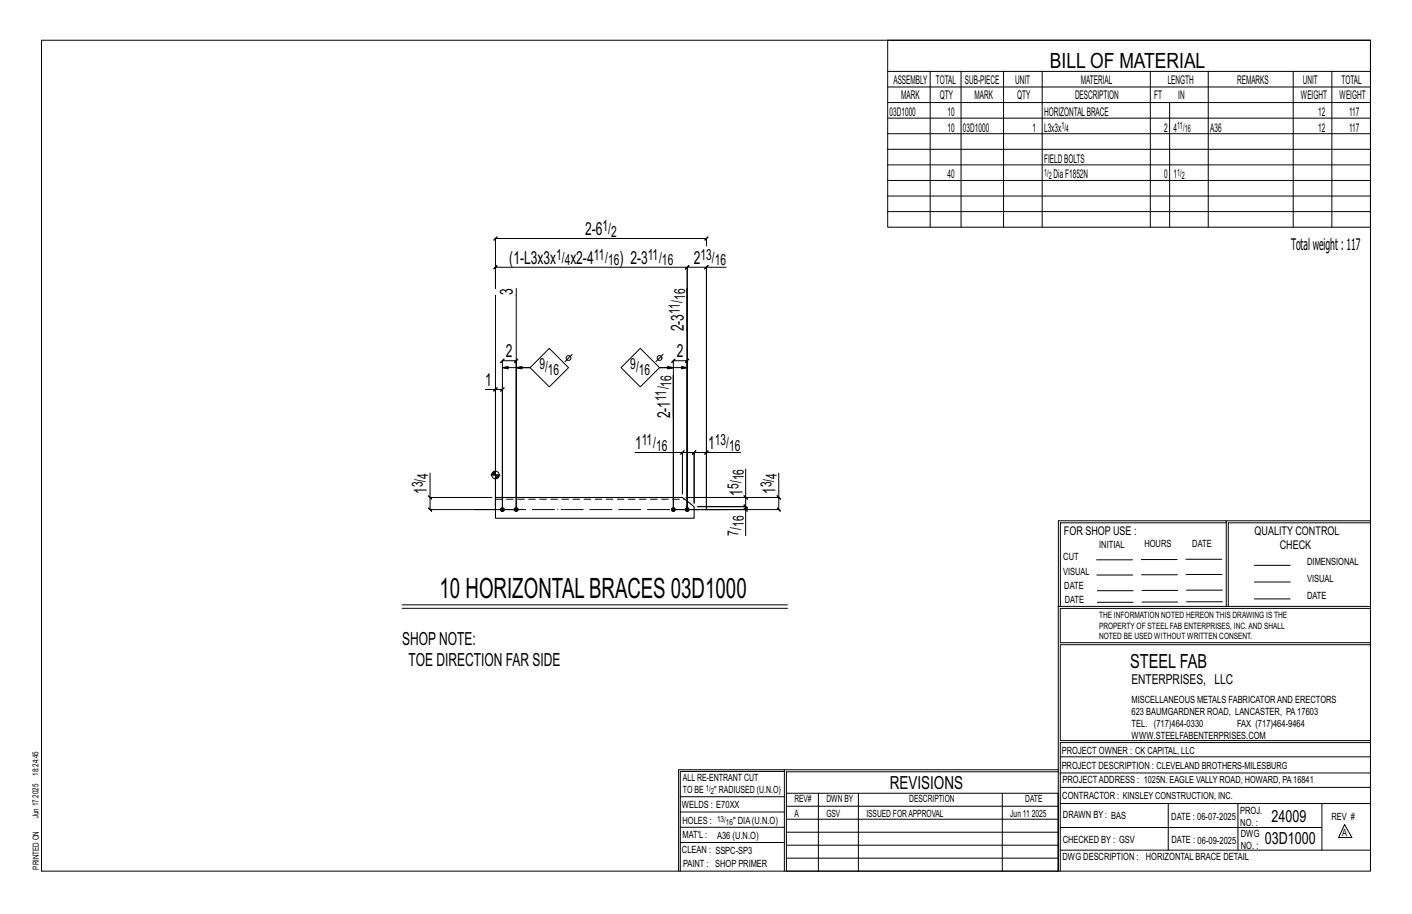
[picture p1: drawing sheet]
<svg xmlns="http://www.w3.org/2000/svg" width="432mm" height="279mm" viewBox="0 0 432 279" stroke-linecap="round" stroke-linejoin="round" font-family="sans-serif">
<defs><g id="words">
<text font-size="8.6" x="134.4" y="182.9">10 HORIZONTALBRACES 03D1000</text>
<text font-size="6.4" x="321.1" y="20.7">BILL OF MATERIAL</text>
<text font-size="5.9" x="345.6" y="204.1">STEEL FAB</text>
<g font-size="5.5">
<text x="178.9" y="71.9">2-6</text>
<text x="155.8" y="80.7">(1-L3x3x</text>
<text x="174.5" y="80.7">x2-4</text>
<text x="189.5" y="80.7">) 2-3</text>
<text x="212.1" y="80.7">2</text>
<text x="156.9" y="90.2" transform="rotate(-90 156.9 90.2)">3</text>
<text x="209.2" y="101.3" transform="rotate(-90 209.2 101.3)">2-3</text>
<text x="154.7" y="109.3">2</text>
<text x="207" y="109.3">2</text>
<text x="148.4" y="118.1">1</text>
<text x="204.9" y="127.9" transform="rotate(-90 204.9 127.9)">2-1</text>
<text x="194.2" y="137.3">1</text>
<text x="216.6" y="137.3">1</text>
<text x="130.5" y="151" transform="rotate(-90 130.5 151)">1</text>
<text x="227" y="151.5" transform="rotate(-90 227 151.5)">1</text>
<text x="237.2" y="151" transform="rotate(-90 237.2 151)">1</text>
<text x="123" y="197.1">SHOPNOTE:</text>
<text x="125" y="203.6">TOE DIRECTION FAR SIDE</text>
<text x="272.2" y="241.1">REVISIONS</text>
</g>
<g font-size="5.1">
<text x="388.9" y="251.3">24009</text>
<text x="386.8" y="258.1">03D1000</text>
</g>
<text font-size="4.9" x="394.8" y="76.4">Totalweight : 117</text>
<g font-size="4.7">
<text x="184.3" y="70.7">1/</text>
<text x="186.9" y="72.3">2</text>
<text x="170.1" y="79.5">1/</text>
<text x="172.7" y="81.1">4</text>
<text x="181.6" y="79.5">11/</text>
<text x="186" y="81.1">16</text>
<text x="198.1" y="79.5">11/</text>
<text x="202.4" y="81.1">16</text>
<text x="214.2" y="79.5">13/</text>
<text x="218.6" y="81.1">16</text>
<text x="207.9" y="96" transform="rotate(-90 207.9 96)">11/</text>
<text x="209.6" y="91.6" transform="rotate(-90 209.6 91.6)">16</text>
<text x="164.9" y="112.9">9/</text>
<text x="192.8" y="112.9">9/</text>
<text x="167.5" y="114.6">16</text>
<text x="195.4" y="114.6">16</text>
<text x="205.3" y="118.2" transform="rotate(-90 205.3 118.2)">16</text>
<text x="203.7" y="122.5" transform="rotate(-90 203.7 122.5)">11/</text>
<text x="196.3" y="136.1">11/</text>
<text x="200.6" y="137.8">16</text>
<text x="218.6" y="136.1">13/</text>
<text x="223" y="137.8">16</text>
<text x="129.3" y="149" transform="rotate(-90 129.3 149)">3/</text>
<text x="130.9" y="146.4" transform="rotate(-90 130.9 146.4)">4</text>
<text x="225.8" y="149.5" transform="rotate(-90 225.8 149.5)">5/</text>
<text x="227.5" y="146.9" transform="rotate(-90 227.5 146.9)">16</text>
<text x="235.9" y="149" transform="rotate(-90 235.9 149)">3/</text>
<text x="237.6" y="146.4" transform="rotate(-90 237.6 146.4)">4</text>
<text x="227.5" y="161.1" transform="rotate(-90 227.5 161.1)">16</text>
<text x="225.8" y="163.7" transform="rotate(-90 225.8 163.7)">7/</text>
</g>
<text font-size="4.2" x="346" y="209.1">ENTERPRISES, LLC</text>
<g font-size="3.7">
<text x="273.2" y="25.6">ASSEMBLY</text>
<text x="286.2" y="25.6">TOTAL</text>
<text x="295.1" y="25.6">SUB-PIECE</text>
<text x="310.4" y="25.6">UNIT</text>
<text x="330.5" y="25.6">MATERIAL</text>
<text x="357.1" y="25.6">LENGTH</text>
<text x="378.3" y="25.6">REMARKS</text>
<text x="398.4" y="25.6">UNIT</text>
<text x="410.2" y="25.6">TOTAL</text>
<text x="272.1" y="35.5">03D1000</text>
<text x="275.6" y="30.4">MARK</text>
<text x="287.4" y="30.4">QTY</text>
<text x="289.8" y="35.5">10</text>
<text x="298" y="30.4">MARK</text>
<text x="311" y="30.4">QTY</text>
<text x="319.3" y="35.5">HORIZONTALBRACE</text>
<text x="328.7" y="30.4">DESCRIPTION</text>
<text x="353" y="30.4">FT</text>
<text x="360.3" y="30.4">IN</text>
<text x="397.8" y="30.4">WEIGHT</text>
<text x="403.2" y="35.5">12</text>
<text x="409.6" y="30.4">WEIGHT</text>
<text x="412.6" y="35.5">117</text>
<text x="289.8" y="40.2">10</text>
<text x="294.5" y="40.2">03D1000</text>
<text x="315.8" y="40.2">1</text>
<text x="319.3" y="40.2">L3x3x</text>
<text x="356" y="40.2">2</text>
<text x="358.9" y="40.2">4</text>
<text x="370.1" y="40.2">A36</text>
<text x="403.2" y="40.2">12</text>
<text x="412.6" y="40.2">117</text>
<text x="319.3" y="49.7">FIELDBOLTS</text>
<text x="289.8" y="54.5">40</text>
<text x="322.2" y="54.5">DiaF1852N</text>
<text x="356" y="54.5">0</text>
<text x="358.9" y="54.5">1</text>
<text x="325.3" y="163.4">FOR SHOP USE :</text>
<text x="383.7" y="163.4">QUALITY CONTROL</text>
<text x="391.4" y="167.8">CHECK</text>
</g>
<g font-size="3.1">
<text x="324.6" y="39.4">1/</text>
<text x="326" y="40.5">4</text>
<text x="360" y="39.4">11/</text>
<text x="362.3" y="40.5">16</text>
<text x="319.3" y="53.7">1/</text>
<text x="360" y="53.7">1/</text>
<text x="320.7" y="54.8">2</text>
<text x="361.4" y="54.8">2</text>
<text x="336.2" y="167.4">INITIAL</text>
<text x="350" y="167.1">HOURS</text>
<text x="364.6" y="167.2">DATE</text>
<text x="325.2" y="171.3">CUT</text>
<text x="399.8" y="172.8">DIMENSIONAL</text>
<text x="325.1" y="175.8">VISUAL</text>
<text x="399.8" y="177.9">VISUAL</text>
<text x="325.5" y="180">DATE</text>
<text x="325.7" y="184.4">DATE</text>
<text x="399.8" y="183.1">DATE</text>
<text x="346" y="215">MISCELLANEOUS METALS FABRICATORAND ERECTORS</text>
<text x="346" y="218.6">623 BAUMGARDNER ROAD, LANCASTER, PA17603</text>
<text x="346" y="225.8">WWW.STEELFABENTERPRISES.COM</text>
<text x="346" y="222.2">TEL. (717)464-0330</text>
<text x="378.3" y="222.2">FAX (717)464-9464</text>
<text x="324.7" y="230.5">PROJECT OWNER : CK CAPITAL, LLC</text>
<text x="208.8" y="238.8">ALL RE-ENTRANT CUT</text>
<text x="324.7" y="235.1">PROJECT DESCRIPTION : CLEVELAND BROTHERS-MILESBURG</text>
<text x="324.9" y="239.5">PROJECTADDRESS : 1025N. EAGLE VALLY ROAD, HOWARD, PA16841</text>
<text x="208.8" y="242.5">TO BE</text>
<text x="218.4" y="242.5">&quot; RADIUSED (U.N.O)</text>
<text x="242.9" y="245.3">REV#</text>
<text x="252.7" y="245.3">DWN BY</text>
<text x="278.1" y="245.3">DESCRIPTION</text>
<text x="313.5" y="245.3">DATE</text>
<text x="324.9" y="244.2">CONTRACTOR : KINSLEY CONSTRUCTION, INC.</text>
<text x="208.5" y="247">WELDS : E70XX</text>
<text x="208.7" y="251.7">HOLES :</text>
<text x="224.2" y="251.8">&quot; DIA(U.N.O)</text>
<text x="242.9" y="249.9">A</text>
<text x="252.7" y="249.9">GSV</text>
<text x="264.9" y="249.9">ISSUED FORAPPROVAL</text>
<text x="309" y="249.9">Jun 11</text>
<text x="315.5" y="249.9">2025</text>
<text x="325.1" y="250">DRAWN BY : BAS</text>
<text x="358.2" y="250.5">DATE : 06-07-2025</text>
<text x="379.3" y="248.9">PROJ.</text>
<text x="407.2" y="250.5">REV #</text>
<text x="208.7" y="256.3">MAT'L :</text>
<text x="219.3" y="256.4">A36 (U.N.O)</text>
<text x="325" y="257.6">CHECKED BY : GSV</text>
<text x="358.3" y="257.7">DATE : 06-09-2025</text>
<text x="379.3" y="252.5">NO. :</text>
<text x="379.5" y="255.9">DWG</text>
<text x="410.5" y="255.5">A</text>
<text x="208.6" y="260.7">CLEAN : SSPC-SP3</text>
<text x="324.9" y="262.9">DWG DESCRIPTION :</text>
<text x="350.4" y="263">HORIZONTAL BRACE DETAIL</text>
<text x="379.5" y="259.5">NO. :</text>
<text x="208.9" y="265">PAINT : SHOP PRIMER</text>
</g>
<g font-size="2.7">
<text x="336.1" y="189">THE INFORMATION NOTED HEREON THIS DRAWING IS THE</text>
<text x="336.1" y="195.4">NOTED BE USED WITHOUT WRITTEN CONSENT.</text>
<text x="336.1" y="192.2">PROPERTY OF STEEL FAB ENTERPRISES, INC.AND SHALL</text>
</g>
<g font-size="2.6">
<text x="215.9" y="241.8">1/</text>
<text x="217.4" y="242.7">2</text>
<text x="219.3" y="251.1">13/</text>
<text x="222" y="252.1">16</text>
</g>
<g font-size="2.5">
<text x="11.7" y="237.1" transform="rotate(-90 11.7 237.1)">18:24:45</text>
<text x="11.8" y="243.8" transform="rotate(-90 11.8 243.8)">2025</text>
<text x="11.8" y="250.1" transform="rotate(-90 11.8 250.1)">Jun 17</text>
<text x="11.9" y="265.8" transform="rotate(-90 11.9 265.8)">PRINTED ON</text>
</g>
</g></defs>
<g fill="none" stroke="#000" stroke-width=".31">
<path d="M12.7 12.3h406.4v254h-406.4zM271.5 12.3h147.6v57.2h-147.6zM271.5 21.8h147.6M271.5 26.6h147.6M271.5 31.4h147.6M271.5 36.1h147.6M284.5 21.8v47.7M293.9 21.8v47.7M306.9 21.8v47.7M318.7 21.8v47.7M351.8 21.8v47.7M357.7 31.4v38.1"/>
<path d="M369.5 21.8v47.7M395.5 21.8v47.7M407.3 21.8v47.7M271.5 40.9h147.6M271.5 45.6h147.6M271.5 50.4h147.6M271.5 55.2h147.6M271.5 59.9h147.6M216 75.2v-2.3l.5-.5-1 1 .5-.5h-64.5l.5-.5-1 1 .5-.5v15.3v-6.5l-.5 .5 1-1-.5 .5h58.7l-.5 .5 1-1-.5 .5v74.1v-74.1l-.5 .5 1-1-.5 .5h5.8v74.1M271.5 64.7h147.6M151.5 90.2v65.6zM157.9 88.2v67.6v-45.5l.5-.5-1 1 .5-.5h-4.3l.5-.5-1 1 .5-.5v45.5v-36.7l.5-.5-1 1 .5-.5h-2.1"/>
<path d="M216.5 81.2l-1 1zM222 81.7h-6v74.1M148.4 119.1h3.1v36.7M151 119.6l1-1zM153.6 112.4l1.8 .4v-.8l-1.8 .4h8.5h-4.2l1.7-.4v.8l-1.7-.4M162.1 112.4l5.9-5.9 5.9 5.9-5.9 5.9zM175 108.3l-2.2 2.2M189.9 112.4l5.9-5.9 5.9 5.9-5.9 5.9zM202.8 108.3l-2.2 2.2M205.9 112.4l-1.7-.4v.8l1.7-.4h-4.2h8.5l-1.8 .4v-.8l1.8 .4M210.2 101.3v-13.1v67.6v-45.5l.5-.5-1 1 .5-.5h-4.3l.5-.5-1 1 .5-.5v45.5v-41.1v13.2M194.2 138.3h14.5v12.7"/>
<path d="M208.7 138.3h3.6l-.5 .5 1-1-.5 .5v15.5v-15.5l-.5 .5 1-1-.5 .5h3.7M209.2 137.8l-1 1zM216 138.3l.5-.5-1 1zM226.5 138.3h-10.5v17.5M131 151.6l1 1zM131.5 144.6v7.5h19M131.5 152.1v3.7l-.5-.5 1 1-.5-.5h26.4M150.1 145.2h2.8M150.5 144.7v.5M150.7 144.4v.8M150.9 144.2v1M151.1 144.1v1.1"/>
<path d="M151.3 144v1.2M151.5 143.8v10.9M151.7 145.2v1.1M151.9 145.2v1.1M152.2 145.2v1M152.4 145.2v.8M152.6 145.2v.5M212.3 155.8h15.7v7.9M227.5 155.3l1 1zM227.5 151.6l1 1zM228 152.1v2.8l-.5-.5 1 1-.5-.5h-14.7h14.7l-.5-.5 1 1-.5-.5v.9M228 143.4v8.7h-18.2"/>
<path d="M237.7 151.6l1 1zM238.2 144.6v7.5h-26M238.2 152.1v3.7l-.5-.5 1 1-.5-.5h-32.3M375 159.8h-50.7v25.6M375 159.2h-51.3l-.1 107.1M419.1 159.2h-44.1v26.2M419.1 159.8h-43.5v25.6M335.4 171.1h10.9M335.4 175.8h11M349 171h11M349.1 175.7h11M362.7 171h10.9"/>
<path d="M362.7 175.6h11M383.6 172.8h11M383.6 177.9h11M123 184.9h117.8M123 186h117.8M323.7 185.4h95.4M335.5 184.1h11M335.5 180.6h11M349.2 184h11M349.2 180.5h11M362.9 180.4h10.9M362.9 184h10.9"/>
<path d="M383.6 183.1h11M419.1 186h-94.9v10.5h94.9M419.1 197.1h-94.9v29.3h94.9v.6h-94.9v39.3M239.9 235.8h-31.9v30.5M239.9 235.3h-32.4v31M323.6 235.3h-83.7v31M323.6 235.9h-83.1v6.6M324.2 236.3h94.9M324.2 231.4h94.9M208 252.9h31.9M208 257.5h31.9M208 243.6h31.9"/>
<path d="M208 248.2h31.9M240.5 242.5h83.1v23.8h-83.1zM240.5 258.4h83.1M240.5 254.4h83.1M240.5 250.4h83.1M240.5 246.5h83.1M250.3 242.5v23.8M262.5 242.5v23.8M306.5 242.5v23.8M324.2 253h80.1M324.2 245.6h94.9M324.2 259.9h94.9"/>
<path d="M324.2 240.7h94.9M357.3 245.6v14.3M378.6 245.6v14.3M404.3 245.6v14.3M411.2 252.1l2.2 3.9h-4zM240.5 262.3h83.1"/>
<circle cx="173.9" cy="109.4" r=".74"/>
<circle cx="201.7" cy="109.4" r=".74"/>
<circle cx="151.5" cy="145.2" r="1.16"/>
</g>
<g fill="#000" stroke="#000" stroke-width=".31">
<circle cx="153.6" cy="155.8" r=".6"/>
<circle cx="157.9" cy="155.8" r=".6"/>
<circle cx="205.9" cy="155.8" r=".6"/>
<circle cx="210.2" cy="155.8" r=".6"/>
</g>
<path d="M151.5 152.1h57.2l3.6 2.8v3.5h-60.8z" fill="none" stroke="#000" stroke-width=".32"/>
<path d="M151.5 152.6h57.9" fill="none" stroke="#000" stroke-width=".31" stroke-dasharray="2 1.4"/>
<path d="M145.2 155.8h77.2" fill="none" stroke="#000" stroke-width=".31" stroke-dasharray="6.8 1 0 1"/>
<use href="#words"/>
</svg>
